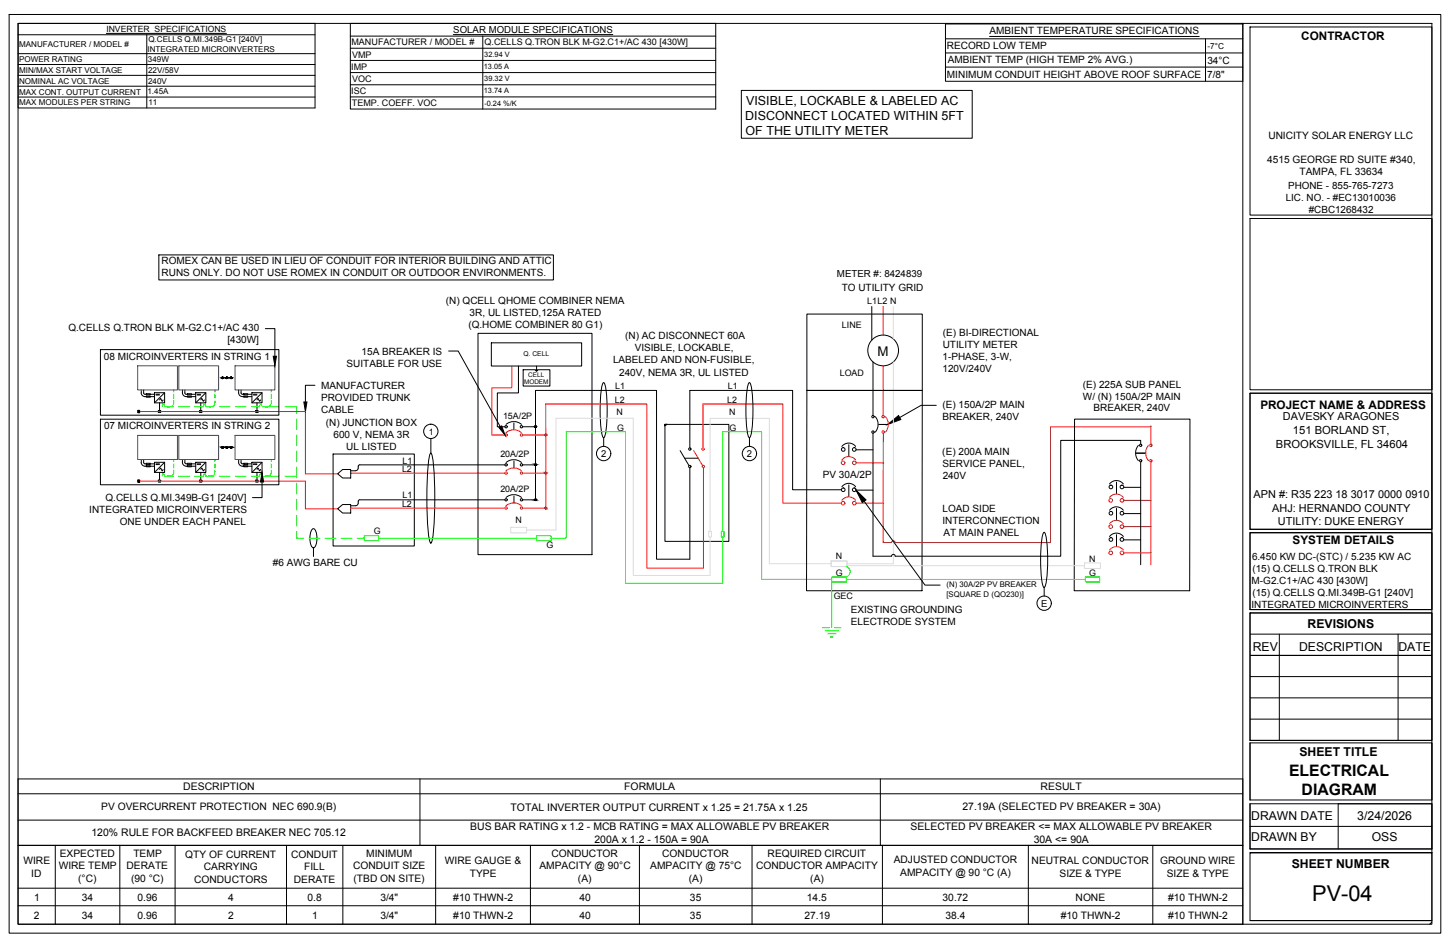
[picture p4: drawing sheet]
<svg xmlns="http://www.w3.org/2000/svg" width="432mm" height="279mm" viewBox="0 0 432 279" stroke-linecap="round" stroke-linejoin="round" font-family="sans-serif">
<defs><g id="words">
<text font-size="6.5" x="389.4" y="267.2">PV-04</text>
<g font-size="4.7">
<text x="382.6" y="230.2">ELECTRICAL</text>
<text x="386.3" y="235.8">DIAGRAM</text>
</g>
<text font-size="4" x="260.5" y="105.5">M</text>
<g font-size="3.7">
<text x="221.2" y="35.5">DISCONNECT LOCATED WITHIN 5FT</text>
<text x="221.4" y="31">VISIBLE, LOCKABLE &amp; LABELED AC</text>
<text x="221.3" y="40">OF THE UTILITY METER</text>
<text x="402.8" y="243.2">3/24/2026</text>
</g>
<g font-size="3.6">
<text x="388" y="186.4">REVISIONS</text>
<text x="371.8" y="193.1">REV</text>
<text x="385.5" y="193.1">DESCRIPTION</text>
<text x="415" y="193.1">DATE</text>
<text x="385.6" y="224.2">SHEET TITLE</text>
<text x="371.3" y="243.1">DRAWN DATE</text>
<text x="371.3" y="249.4">DRAWN BY</text>
<text x="407.1" y="249.5">OSS</text>
<text x="383.4" y="257.6">SHEET NUMBER</text>
</g>
<g font-size="3.5">
<text x="386.2" y="11.8">CONTRACTOR</text>
<text x="374" y="121.3">PROJECT NAME &amp; ADDRESS</text>
<text x="383.6" y="161.4">SYSTEM DETAILS</text>
</g>
<g font-size="3.3">
<text x="383.7" y="128.8">151 BORLAND ST,</text>
<text x="378.7" y="132.8">BROOKSVILLE, FL 34604</text>
</g>
<g font-size="3.2">
<text x="380.7" y="124.6">DAVESKY ARAGONES</text>
<text x="372" y="147.8">APN #: R35 223 18 3017 0000 0910</text>
<text x="377.6" y="151.7">AHJ: HERNANDO COUNTY</text>
<text x="379.2" y="155.7">UTILITY: DUKE ENERGY</text>
</g>
<g font-size="3.1">
<text x="54.4" y="234.4">DESCRIPTION</text>
<text x="185.2" y="234.4">FORMULA</text>
<text x="308.8" y="234.4">RESULT</text>
<text x="151.5" y="240.5">TOTAL INVERTER OUTPUT CURRENT x 1.25 = 21.75A x 1.25</text>
<text x="285.6" y="240.2">27.19A (SELECTED PV BREAKER = 30A)</text>
<text x="27.2" y="248.1">120% RULE FOR BACKFEED BREAKER NEC 705.12</text>
<text x="139.6" y="246.3">BUS BAR RATING x 1.2 - MCB RATING = MAX ALLOWABLE PV BREAKER</text>
<text x="176.4" y="250">200A x 1.2 - 150A = 90A</text>
<text x="270.3" y="246.3">SELECTED PV BREAKER &lt;= MAX ALLOWABLE PV BREAKER</text>
<text x="306.8" y="250">30A &lt;= 90A</text>
</g>
<g font-size="3">
<text x="293.7" y="10.2">AMBIENT TEMPERATURE SPECIFICATIONS</text>
<text x="281" y="14.7">RECORD LOW TEMP</text>
<text x="281" y="23.1">MINIMUM CONDUIT HEIGHT ABOVE ROOF SURFACE 7/8&quot;</text>
<text x="281.3" y="18.6">AMBIENT TEMP (HIGH TEMP 2% AVG.)</text>
<text x="358.3" y="18.9">34°C</text>
<text x="376.4" y="41.3">UNICITY SOLAR ENERGY LLC</text>
<text x="376.1" y="48.3">4515 GEORGE RD SUITE #340,</text>
<text x="385.7" y="51.9">TAMPA, FL 33634</text>
<text x="48" y="78.4">ROMEX CAN BE USED IN LIEU OF CONDUIT FOR INTERIOR BUILDING AND ATTIC</text>
<text x="48" y="82">RUNS ONLY. DO NOT USE ROMEX IN CONDUIT OR OUTDOOR ENVIRONMENTS.</text>
<text x="249.8" y="86.2">TO UTILITY GRID</text>
<text x="132.4" y="90.2">(N) QCELL QHOME COMBINER NEMA</text>
<text x="139.4" y="93.8">3R, UL LISTED,125A RATED</text>
<text x="20.3" y="98.3">Q.CELLS Q.TRON BLK M-G2.C1+/AC 430</text>
<text x="67.5" y="101.8">[430W]</text>
<text x="139" y="97.3">(Q.HOME COMBINER 80 G1)</text>
<text x="185.5" y="100.6">(N) AC DISCONNECT 60A</text>
<text x="279.8" y="99.6">(E) BI-DIRECTIONAL</text>
<text x="30.8" y="106.7">08 MICROINVERTERS IN STRING 1</text>
<text x="107.3" y="105.2">15A BREAKER IS</text>
<text x="181.9" y="107.8">LABELED AND NON-FUSIBLE,</text>
<text x="188.4" y="104.2">VISIBLE, LOCKABLE,</text>
<text x="279.7" y="106.7">1-PHASE, 3-W,</text>
<text x="279.8" y="103.1">UTILITY METER</text>
<text x="102.9" y="108.8">SUITABLE FOR USE</text>
<text x="183.7" y="111.4">240V, NEMA 3R, UL LISTED</text>
<text x="279.7" y="110.3">120V/240V</text>
<text x="95.3" y="118.9">PROVIDED TRUNK</text>
<text x="95.3" y="115.4">MANUFACTURER</text>
<text x="321.4" y="114.9">(E) 225A SUB PANEL</text>
<text x="321.4" y="118.5">W/ (N) 150A/2P MAIN</text>
<text x="95.4" y="122.5">CABLE</text>
<text x="279.7" y="124.7">BREAKER, 240V</text>
<text x="279.7" y="121.1">(E) 150A/2P MAIN</text>
<text x="324.5" y="122">BREAKER, 240V</text>
<text x="30.9" y="127.4">07 MICROINVERTERS IN STRING 2</text>
<text x="96.7" y="126.4">(N) JUNCTION BOX</text>
<text x="99" y="130">600 V, NEMA 3R</text>
<text x="102.8" y="133.6">UL LISTED</text>
<text x="279.7" y="134.9">(E) 200A MAIN</text>
<text x="244.2" y="141.6">PV 30A/2P</text>
<text x="279.7" y="138.5">SERVICE PANEL,</text>
<text x="279.8" y="142">240V</text>
<text x="31.3" y="148.7">Q.CELLS Q.MI.349B-G1 [240V]</text>
<text x="26.5" y="152.3">INTEGRATED MICROINVERTERS</text>
<text x="35.6" y="155.9">ONE UNDER EACH PANEL</text>
<text x="279.7" y="155.6">INTERCONNECTION</text>
<text x="279.7" y="152">LOAD SIDE</text>
<text x="280" y="159.1">AT MAIN PANEL</text>
<text x="81" y="167.9">#6 AWG BARE CU</text>
<text x="371.6" y="166">6.450 KW DC-(STC) / 5.235 KW AC</text>
<text x="371.5" y="173.1">M-G2.C1+/AC 430 [430W]</text>
<text x="371.7" y="169.6">(15) Q.CELLS Q.TRON BLK</text>
<text x="371.7" y="176.7">(15) Q.CELLS Q.MI.349B-G1 [240V]</text>
<text x="252.5" y="181.9">EXISTING GROUNDING</text>
<text x="252.5" y="185.5">ELECTRODE SYSTEM</text>
<text x="371.4" y="180.3">INTEGRATED MICROINVERTERS</text>
<text x="30" y="240.1">PV OVERCURRENT PROTECTION NEC 690.9(B)</text>
<text x="7" y="256.4">WIRE</text>
<text x="17.4" y="257.9">WIRE TEMP</text>
<text x="17.7" y="254.2">EXPECTED</text>
<text x="37.6" y="257.8">DERATE</text>
<text x="39.6" y="254.2">TEMP</text>
<text x="54.9" y="254.5">QTY OF CURRENT</text>
<text x="86.4" y="254.6">CONDUIT</text>
<text x="104.8" y="257.9">CONDUIT SIZE</text>
<text x="108.7" y="254.2">MINIMUM</text>
<text x="132" y="256.4">WIRE GAUGE &amp;</text>
<text x="160.1" y="257.9">AMPACITY @ 90°C</text>
<text x="163.6" y="254.2">CONDUCTOR</text>
<text x="193" y="257.9">AMPACITY @ 75°C</text>
<text x="196.5" y="254.2">CONDUCTOR</text>
<text x="224.4" y="257.9">CONDUCTOR AMPACITY</text>
<text x="227.8" y="254.2">REQUIRED CIRCUIT</text>
<text x="265.2" y="256.1">ADJUSTED CONDUCTOR</text>
<text x="306.2" y="256.3">NEUTRAL CONDUCTOR</text>
<text x="344.3" y="256.3">GROUND WIRE</text>
<text x="9.3" y="260">ID</text>
<text x="23.2" y="261.5">(°C)</text>
<text x="38.9" y="261.5">(90 °C)</text>
<text x="57.6" y="261.9">CONDUCTORS</text>
<text x="60.5" y="258.2">CARRYING</text>
<text x="87.2" y="261.8">DERATE</text>
<text x="90.3" y="258.2">FILL</text>
<text x="104.9" y="261.5">(TBD ON SITE)</text>
<text x="139.4" y="260">TYPE</text>
<text x="171.5" y="261.5">(A)</text>
<text x="204.4" y="261.5">(A)</text>
<text x="240.5" y="261.5">(A)</text>
<text x="267.1" y="259.7">AMPACITY @ 90 °C (A)</text>
<text x="314.5" y="260">SIZE &amp; TYPE</text>
<text x="346.3" y="260">SIZE &amp; TYPE</text>
<text x="10.1" y="267.1">1</text>
<text x="24.3" y="267.1">34</text>
<text x="40.8" y="267.1">0.96</text>
<text x="67.7" y="267.1">4</text>
<text x="91.3" y="267.1">0.8</text>
<text x="112.9" y="267.1">3/4&quot;</text>
<text x="134.5" y="267.1">#10 THWN-2</text>
<text x="171.9" y="267.1">40</text>
<text x="204.8" y="267.1">35</text>
<text x="239.5" y="267.1">14.5</text>
<text x="279.7" y="267.1">30.72</text>
<text x="319.2" y="267.1">NONE</text>
<text x="346.7" y="267.1">#10 THWN-2</text>
<text x="10.1" y="272.5">2</text>
<text x="24.3" y="272.5">34</text>
<text x="40.8" y="272.5">0.96</text>
<text x="67.7" y="272.5">2</text>
<text x="92.7" y="272.5">1</text>
<text x="112.9" y="272.5">3/4&quot;</text>
<text x="134.5" y="272.5">#10 THWN-2</text>
<text x="171.9" y="272.5">40</text>
<text x="204.8" y="272.5">35</text>
<text x="238.7" y="272.5">27.19</text>
<text x="280.6" y="272.5">38.4</text>
<text x="314.8" y="272.5">#10 THWN-2</text>
<text x="346.7" y="272.5">#10 THWN-2</text>
</g>
<g font-size="2.9">
<text x="134.5" y="9.7">SOLAR MODULE SPECIFICATIONS</text>
<text x="381.6" y="59.5">LIC. NO. - #EC13010036</text>
<text x="382.3" y="56">PHONE - 855-765-7273</text>
<text x="388.4" y="63.1">#CBC1268432</text>
<text x="248.4" y="82">METER #: 8424839</text>
</g>
<g font-size="2.8">
<text x="178.4" y="135.5">2</text>
<text x="221.6" y="135.5">2</text>
<text x="308.9" y="179.9">E</text>
</g>
<g font-size="2.7">
<text x="104.3" y="13.5">MANUFACTURER / MODEL #</text>
<text x="104.5" y="17.1">VMP</text>
<text x="143.8" y="13.2">Q.CELLS Q.TRON BLK M-G2.C1+/AC 430 [430W]</text>
<text x="104.2" y="20.7">IMP</text>
<text x="104.2" y="27.9">ISC</text>
<text x="104.5" y="24.3">VOC</text>
<text x="104.4" y="31.5">TEMP. COEFF. VOC</text>
</g>
<g font-size="2.6">
<text x="31.6" y="9.4">INVERTER SPECIFICATIONS</text>
<text x="257.4" y="90.1">L1L2 N</text>
<text x="249.9" y="97.3">LINE</text>
<text x="249.2" y="111.5">LOAD</text>
<text x="182.4" y="119.4">L2</text>
<text x="182.6" y="115.4">L1</text>
<text x="215.8" y="119.4">L2</text>
<text x="216" y="115.4">L1</text>
<text x="149.3" y="124.2">15A/2P</text>
<text x="183" y="123.1">N</text>
<text x="216.4" y="123.1">N</text>
<text x="127.3" y="128.9">1</text>
<text x="183.1" y="127.7">G</text>
<text x="216.5" y="127.7">G</text>
<text x="119.5" y="137.5">L1</text>
<text x="148.5" y="135.6">20A/2P</text>
<text x="119.3" y="140">L2</text>
<text x="119.5" y="147.8">L1</text>
<text x="148.5" y="146">20A/2P</text>
<text x="119.3" y="150.3">L2</text>
<text x="153" y="155.2">N</text>
<text x="111" y="158.3">G</text>
<text x="162.2" y="162.5">G</text>
<text x="248" y="165.8">N</text>
<text x="323.3" y="166.7">N</text>
<text x="248" y="170.8">G</text>
<text x="323.2" y="170.8">G</text>
<text x="247.4" y="177.8">GEC</text>
</g>
<g font-size="2.4">
<text x="5.7" y="14">MANUFACTURER / MODEL #</text>
<text x="43.8" y="15.4">INTEGRATED MICROINVERTERS</text>
<text x="44" y="12.5">Q.CELLS Q.MI.349B-G1 [240V]</text>
<text x="358.4" y="14.5">-7°C</text>
<text x="5.7" y="18.4">POWER RATING</text>
<text x="5.7" y="21.6">MIN/MAX START VOLTAGE</text>
<text x="43.9" y="18.4">349W</text>
<text x="44" y="21.6">22V/58V</text>
<text x="5.7" y="24.8">NOMINAL AC VOLTAGE</text>
<text x="5.7" y="28">MAX CONT. OUTPUT CURRENT</text>
<text x="43.8" y="28">1.45A</text>
<text x="44" y="24.8">240V</text>
<text x="5.7" y="31.3">MAX MODULES PER STRING</text>
<text x="44" y="31.3">11</text>
</g>
<g font-size="2.3">
<text x="280.9" y="176.9">[SQUARE D (QO230)]</text>
<text x="280.9" y="174.1">(N) 30A/2P PV BREAKER</text>
</g>
<g font-size="2.2">
<text x="143.7" y="16.9">32.94 V</text>
<text x="143.6" y="20.5">13.05 A</text>
<text x="143.6" y="27.7">13.74 A</text>
<text x="143.7" y="24.1">39.32 V</text>
<text x="143.7" y="31.3">-0.24 %/K</text>
</g>
<text font-size="2" x="155.4" y="105.7">Q. CELL</text>
<g font-size="1.9">
<text x="155.5" y="114">MODEM</text>
<text x="156.8" y="111.7">CELL</text>
</g>
</g></defs>
<!-- layer: ELECTRICAL - TXT -->
<path d="M81.1 105.7h.9l-.4 2.8zM90.2 119.2h.9l-.5 2.9zM148.1 126.8l.8-.5 1 2.7zM263.5 125.9l3.2-2.6 .6 1.1zM77.8 140.1l.4 2.9h-.9zM254 145.4l3 2.9-1.1 .8z" fill="#000" stroke="#000" stroke-width=".3"/>
<g fill="none" stroke="#000" stroke-width=".3">
<path d="M47.1 75.6h117.1v7.4h-117.1zM78.7 97.5h2.9v8.2M93.5 114.3h-2.9v4.9M133.1 104.1h2.9l12.5 22.5M127.7 134.5l.2-.1a14.9 14.9 0 0 1 1 6.6l.1 10.3a39.3 39.3 0 0 1-1 9.7l-.1 .1a14.9 14.9 0 0 1-1.1-6.6l-.1-10.3a39.3 39.3 0 0 1 1-9.7zM127.9 130.1v4.3M277.9 120.2h-4.6l-6.3 3.6M77.8 143v4.6h-2.9M92.7 156.9l.3-.1a2.79 2.79 0 0 1 1.1 2.8l-.2 1.5a1.15 1.15 0 0 1-1.2 1.3 5.3 5.3 0 0 1 0-5.5zM256.5 148.7l18 24.8h4.5M93 162.5v2.6"/>
<circle cx="127.9" cy="127.9" r="2.13"/>
</g>
<!-- layer: ELECTRICAL - ENCLOSURE -->
<g fill="none" stroke="#000" stroke-width=".3">
<path d="M141.9 98.9h33.8v65.6h-33.8zM41.9 116.5l.5 .9 1 .2M41.9 115.7v.8M42.6 116.5l.2 .4h.6M42.6 115.7v.8M43.4 116.8h1.2v.3h-1.2zM43.4 117.5h1.2v.3h-1.2zM44.6 116.9h1.2M44.6 117.6h1.2M45.8 116.5h3.1v3h-3.1zM46.3 116.9h1M46.3 117.2h.3"/>
<path d="M46.7 117.2h.2M47.1 117.2h.2M47.3 119.5v2.3M47.4 118.6l.2-.4 .5 .8 .3-.4M48.9 116.5l-3.1 3M54.1 116.5l.5 .9 1 .2M54.1 115.7v.8M54.9 115.7v1l.7 .2M55.6 116.8h1.2v.3h-1.2zM55.6 117.5h1.2v.3h-1.2zM56.8 116.9h1.3M56.8 117.6h1.3"/>
<path d="M58.1 116.5h3v3h-3zM58.5 116.9h1.1M58.5 117.2h.3M58.9 117.2h.3M59.3 117.2h.3M59.6 119.5v2.3M59.6 118.6l.3-.4 .4 .8 .3-.4M61.1 116.5l-3 3M70.8 116.5l.5 .9 1 .2M70.8 115.7v.8M71.5 115.7l.1 1 .7 .2M72.3 116.8h1.2v.3h-1.2z"/>
<path d="M72.3 117.5h1.2v.3h-1.2zM73.5 116.9h1.3M73.5 117.6h1.3M74.8 116.5h3v3h-3zM75.2 116.9h1M75.2 117.2h.3M75.6 117.2h.3M76 117.2h.2M76.3 119.5v2.3M76.3 118.6l.2-.4 .5 .8 .3-.4M77.8 116.5l-3 3M145.8 101.7h26.8v6.9h-26.8z"/>
<path d="M155.3 109.7h3.5l.4 .5 .5-.5h3.5v4.8h-7.9zM158.9 109.7l.3 .3 .3-.3M159.2 108.6v1.4M239.5 115.8h34.2l-.1 59.4h-34.2zM41.9 136.3a1.49 1.49 0 0 0 .8 1.9l.7 .1M42.6 137.1l.2 .4 .6 .1M42.6 136.3v.9M43.4 137.4h1.2v.4h-1.2zM43.4 138.1h1.2v.4h-1.2zM44.6 137.6h1.2M44.6 138.3h1.2M45.8 137.1h3.1v3h-3.1z"/>
<path d="M46.3 137.6h1M46.3 137.8h.3M46.7 137.8h.2M47 121.8h.7v.6h-.7zM47 122.1h.7M47.1 137.8h.2M47.4 139.2l.2-.4 .6 .9 .2-.5M48.9 137.1l-3.1 3M54.1 136.3a1.52 1.52 0 0 0 .8 1.9l.7 .1M54.9 136.3v1.1l.7 .2M55.6 137.4h1.2v.4h-1.2zM55.6 138.1h1.2v.4h-1.2z"/>
<path d="M56.8 137.6h1.3M56.8 138.3h1.3M58.1 137.1h3v3h-3zM58.5 137.6h1.1M58.5 137.8h.3M58.9 137.8h.3M59.2 121.8h.7v.6h-.7zM59.2 122.1h.7M59.3 137.8h.3M59.6 139.2l.3-.3 .5 .8 .2-.5M61.1 137.1l-3 3M70.8 137.2l.5 .9 1 .2"/>
<path d="M70.8 136.3v.9M71.5 136.3l.1 1.1 .7 .2M72.3 137.4h1.2v.4h-1.2zM72.3 138.1h1.2v.4h-1.2zM73.5 137.6h1.3M73.5 138.3h1.3M74.8 137.1h3v3h-3zM75.2 137.6h1M75.2 137.8h.3M75.6 137.8h.3M75.9 121.8h.7v.6h-.7zM75.9 122.1h.7"/>
<path d="M76 137.8h.2M76.3 139.2l.3-.3 .5 .8 .2-.5M77.8 137.1l-3 3M98.8 134.7h24.2v27.2h-24.2zM197.3 125.9h19v34.7h-19zM318.9 124.3h34.2v50.9h-34.3zM47 142.4h.7v.6h-.7zM47 142.7h.7M47.3 140.1v2.3M59.2 142.4h.7v.6h-.7zM59.2 142.7h.7M59.6 140.1v2.3"/>
<path d="M75.9 142.4h.7v.6h-.7zM75.9 142.7h.7M76.3 140.1v2.3"/>
<circle cx="262.1" cy="103.9" r="4.6"/>
</g>
<!-- layer: ELECTRICAL - L2 -->
<g fill="none" stroke="#f00" stroke-width=".3">
<path d="M262.1 90.9v8.5M151.9 108.6v6.4h-6v14h4M262.1 108.5v14.8M41.4 122.1h49.2v18.4h9.6M150.2 128.3a3.5 3.5 0 0 1 4.6 0M150.2 139.6a3.5 3.5 0 0 1 4.6 0M155.1 129h6.8M205.9 133.7l2.6 4.4M208.6 132.8v-13h23.7v29.4h17.4M208.8 138.7v29.9h-16.8v-48.8h-30.1l.1 30.9h-6.9M249.8 136.4a2.58 2.58 0 0 1 4.1 0M254.1 137.3h8"/>
<path d="M262.1 128.5v32.4M262.8 123.6a3.5 3.5 0 0 1 0 4.6M340.8 132.1a3.5 3.5 0 0 0 0 4.5M341.5 126.6h-29.7v34.3M341.5 126.6h.1M341.5 126.6v5.1M341.5 137.1v30.4M41.4 142.7h49.2v8.2h9.6M104.1 140.3h45.8M104.1 150.7h45.8M150.2 150a3.5 3.5 0 0 1 4.6 0M155.1 140.3h6.9"/>
<path d="M249.8 148.4a2.58 2.58 0 0 1 4.1 0M254.1 149.2h8M329.3 155.4a2.58 2.58 0 0 1 4.1 0M329.3 147.6a2.58 2.58 0 0 1 4.1 0M333.5 156.2h8.1M333.5 148.4h8.1M262.1 160.9h.1M262.1 160.9h2.5a.54 .54 0 0 1 .5-.5 .54 .54 0 0 1 .6 .5h46M311.7 160.9h.1M329.3 163.2a2.58 2.58 0 0 1 4.1 0M333.5 164h8.1"/>
<circle cx="150.2" cy="129" r=".35"/>
<circle cx="154.7" cy="129" r=".35"/>
<circle cx="208.6" cy="133.2" r=".35"/>
<circle cx="208.8" cy="138.4" r=".35"/>
<circle cx="250.2" cy="137.3" r=".54"/>
<circle cx="253.5" cy="137.3" r=".54"/>
<circle cx="262.1" cy="123.6" r=".35"/>
<circle cx="262.1" cy="128.1" r=".35"/>
<circle cx="341.5" cy="132.1" r=".35"/>
<circle cx="341.5" cy="136.6" r=".35"/>
<circle cx="150.2" cy="150.7" r=".35"/>
<circle cx="150.2" cy="140.3" r=".35"/>
<circle cx="154.8" cy="150.7" r=".35"/>
<circle cx="154.8" cy="140.3" r=".35"/>
<circle cx="250.2" cy="149.2" r=".54"/>
<circle cx="253.5" cy="149.2" r=".54"/>
<circle cx="329.6" cy="148.4" r=".54"/>
<circle cx="329.6" cy="156.2" r=".54"/>
<circle cx="333" cy="148.4" r=".54"/>
<circle cx="333" cy="156.2" r=".54"/>
<circle cx="329.6" cy="164" r=".54"/>
<circle cx="333" cy="164" r=".54"/>
</g>
<!-- layer: ELECTRICAL - L1 -->
<g fill="none" stroke="#000" stroke-width=".3">
<path d="M258.7 90.9v10M153.9 108.6v7.9h-6.3v10.1h2.3M259.1 107.4v15.9M149.9 137.9h-43.1l-.5 .4a.96 .96 0 0 1-.8 1.3h-1.4M155.1 126.6h3.8M155.1 137.9h3.8M201.8 133.7l2.7 4.4M204.7 132.8v-17h30.5v29.5h14.5M204.7 138.7v27.2h-9.9v-50.1h-35.9v32.5h-3.8M254 133.4h5.1M259.1 128.5v36.5h5.5a.54 .54 0 0 1 .5-.6 .54 .54 0 0 1 .6 .6h49.1v-34.4h23.7v1.2M337.2 134.4h2.6"/>
<path d="M337.8 132.1a3.5 3.5 0 0 0 0 4.6M338.5 137.1v30.4M149.9 148.3l-43.1-.1-.5 .5a.97 .97 0 0 1-.8 1.3h-1.4M254 145.4h5.1M333.5 152.3h5M333.5 144.5h5M333.5 160.1h5"/>
<circle cx="204.7" cy="133.2" r=".35"/>
<circle cx="204.7" cy="138.4" r=".35"/>
<circle cx="338.5" cy="132.1" r=".34"/>
<circle cx="338.5" cy="136.7" r=".34"/>
</g>
<!-- layer: ELECTRICAL - Gnd -->
<g fill="none" stroke="#0f0" stroke-width=".3">
<path d="M51.6 118.8a1.37 1.37 0 0 1-.3 1.4 1.37 1.37 0 0 1-1.4 .4M51.6 115.7v.6M51.6 116.9v1.3M63.8 118.8a1.38 1.38 0 0 1-1.7 1.8M63.8 115.7v.6M63.8 116.9v1.3M80.5 118.8a1.38 1.38 0 0 1-1.7 1.8h-1l-.4-1.1-.4 1.1h-2.4M80.5 115.7v.6M80.5 116.9v1.3M48.1 120.6l.4-1.1 .4 1.1h2.5M49.9 120.6l.4 .1zM51.6 139.5a1.37 1.37 0 0 1-.3 1.4 1.37 1.37 0 0 1-1.4 .4"/>
<path d="M51.6 136.3v.6M51.6 137.6v1.2M53 120.6h3.2M57.8 120.6h2.5l.4-1.1 .5 1.1h2.3M62.1 120.6l.4 .1zM63.8 139.5a1.38 1.38 0 0 1-1.7 1.8M63.8 136.3v.6M63.8 137.6v1.2M65.1 120.6h3.2M69.9 120.6h3.1M78.8 120.6l.4 .1zM79.3 120.6h3.6"/>
<path d="M80.5 139.5a1.38 1.38 0 0 1-1.7 1.8h-1l-.4-1.2-.4 1.2h-2.4M80.5 136.3v.6M80.5 137.6v1.2M84.5 120.6h3.6v2.1M88.1 124.3v3.1M88.1 129v3.2M88.1 133.8v3.2M88.1 138.6v3.1M48.1 141.3l.4-1.2 .4 1.2h2.5M49.9 141.2l.4 .1zM53 141.3h3.2M57.8 141.3h2.5l.4-1.2 .5 1.2h2.3"/>
<path d="M62.1 141.2l.4 .1zM65.1 141.3h3.2M69.9 141.3h3.1M78.8 141.2l.4 .1zM79.3 141.3h3.6M84.5 141.3h3.6M88.1 143.3v3.2M88.1 148.1v3.2M88.1 152.8v3.2M88.1 157.6v2.1h2M91.7 159.7h3.2M96.5 159.7h3.2"/>
<path d="M101.3 159.7h3.1M106 159.7h2.1M108.1 158.9h4.3v1.5h-4.3zM112.4 159.7h46.9M159.3 158.9h4.3v1.5h-4.3zM214.1 157.6h.8v1.7h-.8zM214.5 157.6v-29.5h11.5v43.8h20.9M214.5 159.3v13.7h-28.9v-44.9h-17.6v31.6h-4.4M246.9 171.1h4.3v1.5h-4.3zM246.9 172.6v13.6M251.2 171.9h70.9M322.1 171.1h4.3v1.5h-4.3z"/>
<path d="M244.1 186.2h2M244.9 187.1h4M245.6 188h2.5M246.4 188.9h.9M247.7 186.2h1.9"/>
</g>
<!-- layer: ELECTRICAL - Neutral -->
<path d="M265.1 90.9v9.6M265.1 107.4v59.8h-13.7M151.6 156.4h4.7v1.7h-4.7zM156.3 157.2h8.7v-33.1h22.9v46.6h22.8v-11.4M210.3 157.6h.8v1.7h-.8zM210.7 157.6v-33.5h17.6v43.1h18.4M246.7 166.4h4.7v1.6h-4.7zM251.4 167.8h70.5M321.9 167h4.7v1.6h-4.7z" fill="none" stroke="#dcdcdc" stroke-width=".3"/>
<!-- layer: ELECTRICAL - MISC. -->
<g fill="none" stroke="#000" stroke-width=".3">
<path d="M150.2 125.9a3.5 3.5 0 0 1 4.6 0M150.2 137.2a3.5 3.5 0 0 1 4.6 0M152.5 125.5v1.8M152.5 136.8v1.8M203.2 135.9h4.1M249.8 132.4a2.61 2.61 0 0 1 4.1 0M251.9 131.9v3.3M259.8 123.6a3.5 3.5 0 0 1 0 4.6M260.8 125.9h2.6M150.2 147.5a3.5 3.5 0 0 1 4.6 0M152.5 147.2v1.8M249.8 144.4a2.58 2.58 0 0 1 4.1 0"/>
<path d="M251.9 143.8v3.4M329.3 151.3a2.58 2.58 0 0 1 4.1 0M329.3 143.6a2.58 2.58 0 0 1 4.1 0M329.3 159.1a2.61 2.61 0 0 1 4.1 0M331.3 143v3.3M331.3 150.8v3.3M331.3 158.6v3.3"/>
<circle cx="150.2" cy="137.9" r=".35"/>
<circle cx="150.2" cy="126.6" r=".35"/>
<circle cx="154.7" cy="126.6" r=".35"/>
<circle cx="154.8" cy="137.9" r=".35"/>
<circle cx="250.2" cy="133.3" r=".53"/>
<circle cx="253.5" cy="133.3" r=".53"/>
<circle cx="259.1" cy="128.2" r=".35"/>
<circle cx="259.1" cy="123.6" r=".35"/>
<circle cx="150.2" cy="148.2" r=".35"/>
<circle cx="154.8" cy="148.2" r=".35"/>
<circle cx="250.3" cy="145.3" r=".54"/>
<circle cx="253.5" cy="145.3" r=".54"/>
<circle cx="329.7" cy="152.2" r=".54"/>
<circle cx="329.7" cy="144.4" r=".54"/>
<circle cx="333" cy="152.2" r=".54"/>
<circle cx="333" cy="144.4" r=".54"/>
<circle cx="329.7" cy="160" r=".53"/>
<circle cx="333" cy="160" r=".53"/>
</g>
<!-- layer: ELECTRICAL - MAIN BOND -->
<path d="M251.2 168a1.62 1.62 0 0 1 1.1 1.6 1.62 1.62 0 0 1-1.1 1.5" fill="none" stroke="#0f0" stroke-width=".3"/>
<!-- layer: 0 -->
<g fill="none" stroke="#000" stroke-width=".3">
<path d="M2.7 4.3h424.9v272.5h-424.9zM5.4 6.9h419.5v267.2h-419.5zM5.4 6.9h88.1v25.1h-88.1zM5.4 10.3h88.1M5.4 15.9h88.1M5.4 19.1h88.1M31.6 9.9h35.6M43.6 10.3v21.7M104 6.9h108.4v25.4h-108.4zM104 10.7h108.4M104 14.3h108.4M104 17.9h108.4"/>
<path d="M134.5 10.3h47.4M143.3 10.7v21.6M280.6 11.5h88.2M280.6 15.7h88.2M280.6 19.9h88.2M293.7 10.8h62.2M357.8 11.5v12.6M368.5 6.9h.3v.3M368.8 6.9v267.2h-363.4v-23.4h363.4h-363.4v-19.7h363.4M368.8 7.1h-88.2v17h88.2M371 8h53.9v55.8h-53.9zM5.4 22.4h88.1"/>
<path d="M5.4 25.6h88.1M5.4 28.8h88.1M104 21.5h108.4M104 25.1h108.4M104 28.7h108.4M220 26.8h68.5v14.2h-68.5zM371 64.8h53.9v50.8h-53.9zM424.9 64.8v50.8M29.8 103.7h53v19.4h-53zM179 113.6h.3a38.1 38.1 0 0 1 0 16.1h-.3a38.1 38.1 0 0 1 0-16.1zM222.2 113.6h.4a38.1 38.1 0 0 1 0 16.1h-.4a38.1 38.1 0 0 1 0-16.1zM371 116.6h53.9v40.4h-53.9z"/>
<path d="M29.8 124.3h53v19.5h-53zM40.9 121.7h.2v.7h-.2zM41.1 121.7h.3v.7h-.3zM179.2 129.8v2.6M222.4 129.8v2.6M40.9 142.3h.2v.7h-.2zM41.1 142.3h.3v.7h-.3zM100.2 140.5l1.5-1.2h2.4v2.5h-2.4zM100.2 150.9l1.5-1.3h2.4v2.6h-2.4zM309.7 158h.4a38.1 38.1 0 0 1 0 16.1h-.4a38.1 38.1 0 0 1 0-16.1zM371 158h53.9v22.8h-53.9zM309.9 174.2v2.6"/>
<path d="M371 181.8h53.9v37.8h-53.9zM371 194.4h53.9h-53.9M371 188.1h53.9M379.7 188.1v31.5M414.9 188.1v31.5M371 200.7h53.9M371 207h53.9M371 213.3h53.9M5.4 235.4h363.4M124.6 231v19.7M261.3 231v19.7M371 220.3h53.9v17h-53.9z"/>
<path d="M371 238.4h53.9v13.4h-53.9zM424.9 220.3v17M5.4 243.2h363.4M16.4 250.7v23.4M35.6 250.7v23.4M52 250.7v23.4M85 250.7v23.4M101.7 250.7v23.4M129.3 250.7v23.4M157.4 250.7v23.4M189.8 250.7v23.4M223.2 250.7v23.4"/>
<path d="M261.9 250.7v23.4M305.2 250.7v23.4M342.1 250.7v23.4M371 245.1h53.9M371 252.9h53.9h-53.9v20.2h53.9v-20.2M397.1 251.8v-13.4h27.8v13.4M5.4 263.4h363.4M5.4 268.6h363.4M371 273h53.9M424.9 273.5l-.6 .6"/>
<circle cx="66" cy="112.1" r=".22"/>
<circle cx="67.3" cy="112.1" r=".22"/>
<circle cx="68.6" cy="112.1" r=".22"/>
<circle cx="66" cy="132.7" r=".22"/>
<circle cx="67.3" cy="132.7" r=".22"/>
<circle cx="68.6" cy="132.7" r=".22"/>
<circle cx="179.1" cy="134.5" r="2.13"/>
<circle cx="222.4" cy="134.5" r="2.13"/>
<circle cx="309.9" cy="178.9" r="2.13"/>
</g>
<!-- layer: ELECTRICAL - L2 -->
<g fill="#f00" stroke="#f00" stroke-width=".3">
<path d="M161.8 129.2h.3z"/>
<path d="M161.9 140.1h.2z"/>
<path d="M161.9 150.9h.2z"/>
<path d="M161.9 128.8h.2zM161.9 128.8h.2z"/>
<path d="M161.9 128.8h.2zM161.9 128.8h.2z"/>
<path d="M161.8 128.8h.3zM161.8 128.8h.3z"/>
<path d="M161.8 128.8l.3 .1zM161.8 128.8l.3 .1z"/>
<path d="M161.8 128.9h.3zM161.8 128.9h.3z"/>
<path d="M161.8 128.9h.3zM161.8 128.9h.3z"/>
<path d="M161.8 128.9h.3zM161.8 128.9h.3z"/>
<path d="M161.8 128.9h.3zM161.8 128.9h.3z"/>
<path d="M161.8 128.9h.4zM161.8 128.9h.4z"/>
<path d="M161.8 128.9h.4zM161.8 128.9h.4z"/>
<path d="M161.8 128.9l.4 .1zM161.8 128.9l.4 .1z"/>
<path d="M161.8 129h.4zM161.8 129h.4z"/>
<path d="M161.8 129h.4zM161.8 129h.4z"/>
<path d="M161.8 129h.4zM161.8 129h.4z"/>
<path d="M161.8 129l.4 .1zM161.8 129l.4 .1z"/>
<path d="M161.8 129.1h.4zM161.8 129.1h.4z"/>
<path d="M161.8 129.1h.4zM161.8 129.1h.4z"/>
<path d="M161.8 129.1h.4zM161.8 129.1h.3z"/>
<path d="M161.8 129.1h.3zM161.8 129.1h.3z"/>
<path d="M161.8 129.1h.3zM161.8 129.1h.3z"/>
<path d="M161.8 129.1l.3 .1zM161.8 129.1l.3 .1z"/>
<path d="M161.8 129.2h.3zM161.8 129.2h.3z"/>
<path d="M161.8 129.2h.3zM161.8 129.2h.3z"/>
<path d="M161.8 129.2h.3zM161.8 129.2h.3zM161.8 129.2h.3z"/>
<path d="M161.9 129.2h.2zM161.9 129.2h.1z"/>
<path d="M161.9 140.1h.2zM161.9 140.1h.2z"/>
<path d="M161.9 140.1h.2zM161.8 140.1h.3z"/>
<path d="M161.8 140.1l.3 .1zM161.8 140.1l.3 .1zM161.8 140.2h.3zM161.8 140.2h.3z"/>
<path d="M161.8 140.2h.3zM161.8 140.2h.3z"/>
<path d="M161.8 140.2h.3zM161.8 140.2h.3z"/>
<path d="M161.8 140.2h.4zM161.8 140.2h.4z"/>
<path d="M161.8 140.2l.4 .1zM161.8 140.2l.4 .1z"/>
<path d="M161.8 140.3h.4zM161.8 140.3h.4z"/>
<path d="M161.8 140.3h.4zM161.8 140.3h.4z"/>
<path d="M161.8 140.3h.4zM161.8 140.3h.4z"/>
<path d="M161.8 140.3h.4zM161.8 140.3h.4z"/>
<path d="M161.8 140.3h.4zM161.8 140.3h.4z"/>
<path d="M161.8 140.3l.4 .1zM161.8 140.3l.4 .1z"/>
<path d="M161.8 140.4h.4zM161.8 140.4h.4z"/>
<path d="M161.8 140.4h.4zM161.8 140.4h.4z"/>
<path d="M161.8 140.4h.4zM161.8 140.4h.4z"/>
<path d="M161.8 140.4h.4zM161.8 140.4h.3zM161.8 140.4h.3zM161.8 140.4h.3z"/>
<path d="M161.8 140.4h.3zM161.8 140.4l.3 .1z"/>
<path d="M161.8 140.5h.3zM161.8 140.5h.3z"/>
<path d="M161.8 140.5h.3zM161.8 140.5h.3z"/>
<path d="M161.8 140.5h.3zM161.8 140.5h.3z"/>
<path d="M161.9 140.5h.2zM161.9 140.5h.2z"/>
<path d="M161.9 140.5h.2zM161.9 140.5h.1z"/>
<path d="M161.9 150.5h.2zM161.9 150.5h.2z"/>
<path d="M161.9 150.5h.2zM161.9 150.5h.2z"/>
<path d="M161.9 150.5h.2zM161.8 150.5h.3z"/>
<path d="M161.8 150.5h.3zM161.8 150.5h.3z"/>
<path d="M161.8 150.5l.3 .1zM161.8 150.5l.3 .1z"/>
<path d="M161.8 150.6h.3zM161.8 150.6h.3z"/>
<path d="M161.8 150.6h.3zM161.8 150.6h.3z"/>
<path d="M161.8 150.6h.4zM161.8 150.6h.4z"/>
<path d="M161.8 150.6h.4zM161.8 150.6h.4z"/>
<path d="M161.8 150.6h.4zM161.8 150.6h.4z"/>
<path d="M161.8 150.6l.4 .1zM161.8 150.6l.4 .1z"/>
<path d="M161.8 150.7h.4zM161.8 150.7h.4z"/>
<path d="M161.8 150.7h.4zM161.8 150.7h.4z"/>
<path d="M161.8 150.7h.4zM161.8 150.7h.4z"/>
<path d="M161.8 150.7h.4zM161.8 150.7h.4zM161.8 150.7h.4zM161.8 150.7h.4z"/>
<path d="M161.8 150.7h.4zM161.8 150.7l.4 .1z"/>
<path d="M161.8 150.8h.4zM161.8 150.8h.4z"/>
<path d="M161.8 150.8h.4zM161.8 150.8h.3z"/>
<path d="M161.8 150.8h.3zM161.8 150.8h.3z"/>
<path d="M161.8 150.8h.3zM161.8 150.8l.3 .1zM161.8 150.9h.3zM161.8 150.9h.3z"/>
<path d="M161.8 150.9h.3zM161.8 150.9h.3z"/>
<path d="M161.8 150.9h.3zM161.8 150.9h.3z"/>
<path d="M161.9 150.9h.2zM161.9 150.9h.2z"/>
</g>
<!-- layer: ELECTRICAL - L1 -->
<g fill="#000" stroke="#000" stroke-width=".3">
<path d="M158.8 138h.2zM158.8 126.4h.2zM158.9 148.1h.1zM158.9 148.4h.1z"/>
<path d="M158.8 126.4h.2zM158.8 126.4h.2z"/>
<path d="M158.8 126.7h.2zM158.8 126.7l.2 .1z"/>
<path d="M158.8 126.4h.2zM158.8 126.4h.2z"/>
<path d="M158.8 126.7h.2zM158.8 126.7h.2z"/>
<path d="M158.9 137.7h.1zM158.9 137.7h.1z"/>
<path d="M158.9 137.7h.1zM158.9 137.7h.1z"/>
<path d="M158.8 137.7h.2zM158.8 137.7h.2z"/>
<path d="M158.9 138h.1zM158.9 138l.1 .1z"/>
<path d="M158.8 126.4h.3zM158.8 126.4h.3zM158.8 126.4h.3zM158.8 126.4h.3z"/>
<path d="M158.8 126.7h.2zM158.8 126.7h.2z"/>
<path d="M158.8 137.7h.3zM158.8 137.7h.3z"/>
<path d="M158.8 138h.2zM158.8 138h.2zM158.8 138h.2z"/>
<path d="M158.8 126.4h.3zM158.8 126.4h.3z"/>
<path d="M158.8 126.7h.3zM158.8 126.7h.3z"/>
<path d="M158.8 126.7h.3zM158.8 126.7h.2z"/>
<path d="M158.8 137.7h.3zM158.8 137.7h.3z"/>
<path d="M158.8 138h.3zM158.8 138h.2z"/>
<path d="M158.8 126.4h.3zM158.8 126.4h.3z"/>
<path d="M158.8 126.7h.3zM158.8 126.7h.3z"/>
<path d="M158.8 126.7h.3zM158.8 126.7h.3z"/>
<path d="M158.8 137.7h.3zM158.8 137.7h.3z"/>
<path d="M158.8 137.7l.3 .1zM158.8 137.7l.3 .1z"/>
<path d="M158.8 138h.3zM158.8 138h.3z"/>
<path d="M158.8 138h.3zM158.8 138h.3z"/>
<path d="M158.8 126.4l.3 .1zM158.8 126.4l.3 .1zM158.7 126.5h.4zM158.7 126.5h.4z"/>
<path d="M158.7 126.5h.4zM158.7 126.5h.4z"/>
<path d="M158.7 126.6l.4 .1zM158.7 126.6l.4 .1z"/>
<path d="M158.7 126.7h.4zM158.7 126.7h.4z"/>
<path d="M158.8 137.8h.3zM158.8 137.8h.3z"/>
<path d="M158.8 137.8h.3zM158.8 137.8h.3zM158.7 137.8h.4zM158.7 137.8h.4z"/>
<path d="M158.8 138h.3zM158.8 138h.3z"/>
<path d="M158.8 138h.3zM158.8 138h.3z"/>
<path d="M158.7 126.5h.4zM158.7 126.5h.4z"/>
<path d="M158.7 126.5h.4zM158.7 126.5h.4z"/>
<path d="M158.7 126.5l.4 .1zM158.7 126.5l.4 .1z"/>
<path d="M158.7 126.6h.4zM158.7 126.6h.4z"/>
<path d="M158.7 126.6h.4zM158.7 126.6h.4z"/>
<path d="M158.7 126.6h.4zM158.7 126.6h.4z"/>
<path d="M158.7 126.6h.4zM158.7 126.6h.4z"/>
<path d="M158.7 137.8h.4zM158.7 137.8h.4z"/>
<path d="M158.7 137.8h.5zM158.7 137.8h.5z"/>
<path d="M158.7 137.9h.4zM158.7 137.9h.4z"/>
<path d="M158.7 137.9h.4zM158.7 137.9h.4z"/>
<path d="M158.7 137.9h.4zM158.7 137.9l.4 .1z"/>
<path d="M158.7 137.8l.5 .1zM158.7 137.8l.5 .1z"/>
<path d="M158.7 137.9h.5zM158.7 137.9h.5z"/>
<path d="M158.7 137.9h.5zM158.7 137.9h.4z"/>
<path d="M158.9 148l.1 .1zM158.9 148l.1 .1zM158.8 148.1h.2z"/>
<path d="M158.8 148.1h.2zM158.8 148.1h.2z"/>
<path d="M158.8 148.4h.2zM158.8 148.4h.2z"/>
<path d="M158.8 148.1h.3zM158.8 148.1h.3z"/>
<path d="M158.8 148.4h.2zM158.8 148.4h.2z"/>
<path d="M158.8 148.1h.3zM158.8 148.1h.3zM158.8 148.1h.3zM158.8 148.1h.3z"/>
<path d="M158.8 148.4h.3zM158.8 148.4h.2z"/>
<path d="M158.8 148.1h.3zM158.8 148.1h.3z"/>
<path d="M158.8 148.4h.3zM158.8 148.4h.3z"/>
<path d="M158.8 148.4h.3zM158.8 148.4h.3z"/>
<path d="M158.8 148.1h.3zM158.8 148.1h.3z"/>
<path d="M158.8 148.1l.3 .1zM158.8 148.1l.3 .1z"/>
<path d="M158.8 148.3l.3 .1zM158.8 148.3l.3 .1z"/>
<path d="M158.8 148.4h.3zM158.8 148.4h.3z"/>
<path d="M158.7 148.2h.4zM158.7 148.2h.4z"/>
<path d="M158.7 148.2h.4zM158.7 148.2h.4z"/>
<path d="M158.7 148.2h.5zM158.7 148.2h.5z"/>
<path d="M158.7 148.3h.4zM158.7 148.3h.4z"/>
<path d="M158.7 148.3h.4zM158.7 148.3h.4z"/>
<path d="M158.7 148.2l.5 .1zM158.7 148.2l.5 .1z"/>
<path d="M158.7 148.3h.5zM158.7 148.3h.5z"/>
<path d="M158.7 148.3h.5zM158.7 148.3h.4zM158.7 148.3h.4zM158.7 148.3h.4z"/>
</g>
<!-- layer: ELECTRICAL - Gnd -->
<g fill="#0f0" stroke="#0f0" stroke-width=".3">
<path d="M49.9 141.2l.4 .1zM49.9 141.2l.4 .1z"/>
<path d="M49.9 141.3h.4zM49.9 141.3h.4z"/>
<path d="M62.1 141.2l.4 .1zM62.1 141.2l.4 .1z"/>
<path d="M62.1 141.3h.4zM62.1 141.3h.4z"/>
<path d="M78.8 141.2l.4 .1zM78.8 141.2l.4 .1z"/>
<path d="M78.8 141.3h.4zM78.8 141.3h.4z"/>
<path d="M49.9 120.6h.4zM49.9 120.6h.4z"/>
<path d="M49.9 120.6l.4 .1zM49.9 120.6l.4 .1z"/>
<path d="M62.1 120.6h.4zM62.1 120.6h.4z"/>
<path d="M62.1 120.6l.4 .1zM62.1 120.6l.4 .1z"/>
<path d="M78.8 120.6h.4zM78.8 120.6h.4z"/>
<path d="M78.8 120.6l.4 .1zM78.8 120.6l.4 .1z"/>
</g>
<!-- layer: PV-Module -->
<path d="M40.9 108.5h11.8v7.2h-11.8zM53.1 108.5h11.8v7.2h-11.8zM69.7 108.5h11.9v7.2h-11.9zM40.9 129.1h11.8v7.2h-11.8zM53.1 129.1h11.8v7.2h-11.8zM69.7 129.1h11.9v7.2h-11.9z" fill="none" stroke="#00f" stroke-width=".3"/>
<!-- layer: 0 -->
<g fill="#000" stroke="#000" stroke-width=".3">
<path d="M66 111.9h.1zM66 111.9h.1z"/>
<path d="M66 111.9h.2zM65.9 111.9h.3z"/>
<path d="M66 112.3h.1zM66 112.3h.1z"/>
<path d="M65.9 111.9h.3zM65.9 111.9h.3z"/>
<path d="M65.9 112.2h.3zM65.9 112.2l.2 .1z"/>
<path d="M65.9 111.9l.3 .1zM65.9 111.9l.3 .1z"/>
<path d="M65.9 112.2h.3zM65.9 112.2h.3z"/>
<path d="M65.9 112h.4zM65.9 112h.4z"/>
<path d="M65.9 112.2h.3zM65.9 112.2h.3z"/>
<path d="M65.8 112h.5zM65.8 112h.5z"/>
<path d="M65.8 112l.5 .1zM65.8 112l.5 .1z"/>
<path d="M65.8 112.1l.5 .1zM65.8 112.1l.5 .1z"/>
<path d="M65.8 112.2h.5zM65.8 112.2h.4z"/>
<path d="M65.8 112.1h.5zM65.8 112.1h.5z"/>
<path d="M67.3 111.9h.1zM67.2 111.9h.2z"/>
<path d="M67.2 111.9h.3zM67.2 111.9h.3z"/>
<path d="M67.2 112.3h.2zM67.2 112.3h.2z"/>
<path d="M67.2 111.9h.3zM67.2 111.9h.3z"/>
<path d="M67.2 112.2h.3zM67.2 112.2l.2 .1z"/>
<path d="M67.2 111.9l.3 .1zM67.2 111.9l.3 .1z"/>
<path d="M67.2 112.2h.3zM67.2 112.2h.3z"/>
<path d="M67.1 112h.4zM67.1 112h.4z"/>
<path d="M67.1 112.2h.4zM67.1 112.2h.4z"/>
<path d="M67.1 112h.4zM67.1 112h.4z"/>
<path d="M67.1 112l.4 .1zM67.1 112l.4 .1z"/>
<path d="M67.1 112.1l.4 .1zM67.1 112.1l.4 .1z"/>
<path d="M67.1 112.2h.4zM67.1 112.2h.4z"/>
<path d="M67.1 112.1h.4zM67.1 112.1h.4z"/>
<path d="M68.5 111.9h.2zM68.5 111.9h.2z"/>
<path d="M68.5 111.9h.2zM68.5 111.9h.2z"/>
<path d="M68.5 112.3h.2zM68.5 112.3h.1z"/>
<path d="M68.5 111.9h.2zM68.5 111.9h.2z"/>
<path d="M68.5 112.2h.2zM68.5 112.2l.2 .1z"/>
<path d="M68.4 111.9l.4 .1zM68.4 111.9l.4 .1z"/>
<path d="M68.4 112.2h.3zM68.4 112.2h.3z"/>
<path d="M68.4 112h.4zM68.4 112h.4z"/>
<path d="M68.4 112.2h.4zM68.4 112.2h.3z"/>
<path d="M68.4 112h.4zM68.4 112h.4z"/>
<path d="M68.4 112l.4 .1zM68.4 112l.4 .1z"/>
<path d="M68.4 112.1l.4 .1zM68.4 112.1l.4 .1z"/>
<path d="M68.4 112.2h.4zM68.4 112.2h.4z"/>
<path d="M68.4 112.1h.4zM68.4 112.1h.4z"/>
<path d="M66 132.5h.1zM66 132.5h.1z"/>
<path d="M66 132.5h.2zM65.9 132.5h.3z"/>
<path d="M66 132.9h.1zM66 132.9h.1z"/>
<path d="M65.9 132.5l.3 .1zM65.9 132.5l.3 .1z"/>
<path d="M65.9 132.9h.3zM65.9 132.9h.2z"/>
<path d="M65.9 132.6h.3zM65.9 132.6h.3z"/>
<path d="M65.9 132.9h.3zM65.9 132.9h.3z"/>
<path d="M65.9 132.6h.4zM65.9 132.6h.4z"/>
<path d="M65.9 132.8h.3zM65.9 132.8l.3 .1z"/>
<path d="M65.8 132.6l.5 .1zM65.8 132.6l.5 .1z"/>
<path d="M65.8 132.7h.5zM65.8 132.7h.5z"/>
<path d="M65.8 132.8h.5zM65.8 132.8h.5z"/>
<path d="M65.8 132.8h.5zM65.8 132.8h.4z"/>
<path d="M65.8 132.7h.5zM65.8 132.7l.5 .1z"/>
<path d="M67.3 132.5h.1zM67.2 132.5h.2z"/>
<path d="M67.2 132.5h.3zM67.2 132.5h.3z"/>
<path d="M67.2 132.9h.2zM67.2 132.9h.2z"/>
<path d="M67.2 132.5l.3 .1zM67.2 132.5l.3 .1z"/>
<path d="M67.2 132.9h.3zM67.2 132.9h.2z"/>
<path d="M67.2 132.6h.3zM67.2 132.6h.3z"/>
<path d="M67.2 132.9h.3zM67.2 132.9h.3z"/>
<path d="M67.1 132.6h.4zM67.1 132.6h.4z"/>
<path d="M67.1 132.8h.4zM67.1 132.8l.4 .1z"/>
<path d="M67.1 132.6l.4 .1zM67.1 132.6l.4 .1z"/>
<path d="M67.1 132.7h.4zM67.1 132.7h.4z"/>
<path d="M67.1 132.8h.4zM67.1 132.8h.4z"/>
<path d="M67.1 132.8h.4zM67.1 132.8h.4z"/>
<path d="M67.1 132.7h.4zM67.1 132.7l.4 .1z"/>
<path d="M68.5 132.5h.2zM68.5 132.5h.2z"/>
<path d="M68.5 132.5h.2zM68.5 132.5h.2z"/>
<path d="M68.5 132.9h.2zM68.5 132.9h.1z"/>
<path d="M68.5 132.5l.2 .1zM68.5 132.5l.2 .1z"/>
<path d="M68.5 132.9h.2zM68.5 132.9h.2z"/>
<path d="M68.4 132.6h.4zM68.4 132.6h.4z"/>
<path d="M68.4 132.9h.3zM68.4 132.9h.3z"/>
<path d="M68.4 132.6h.4zM68.4 132.6h.4z"/>
<path d="M68.4 132.8h.4zM68.4 132.8l.3 .1z"/>
<path d="M68.4 132.6l.4 .1zM68.4 132.6l.4 .1z"/>
<path d="M68.4 132.7h.4zM68.4 132.7h.4z"/>
<path d="M68.4 132.8h.4zM68.4 132.8h.4z"/>
<path d="M68.4 132.8h.4zM68.4 132.8h.4z"/>
<path d="M68.4 132.7h.4zM68.4 132.7l.4 .1z"/>
</g>
<!-- layer: 0 - 1 - PV Only -->
<path d="M197.3 125.9h.5l-.5 .3zM197.8 125.9l-.5 .3" fill="none" stroke="#000" stroke-width=".3"/>
<!-- layer: Fire setback -->
<path d="M197.3 125.9h.5l-.5 .3z" fill="#000" stroke="#000" stroke-width=".3"/>
<!-- layer: Buildings -->
<path d="M239.5 93.2h34.2v22.6h-34.2z" fill="none" stroke="#000" stroke-width=".3"/>
<use href="#words"/>
</svg>
